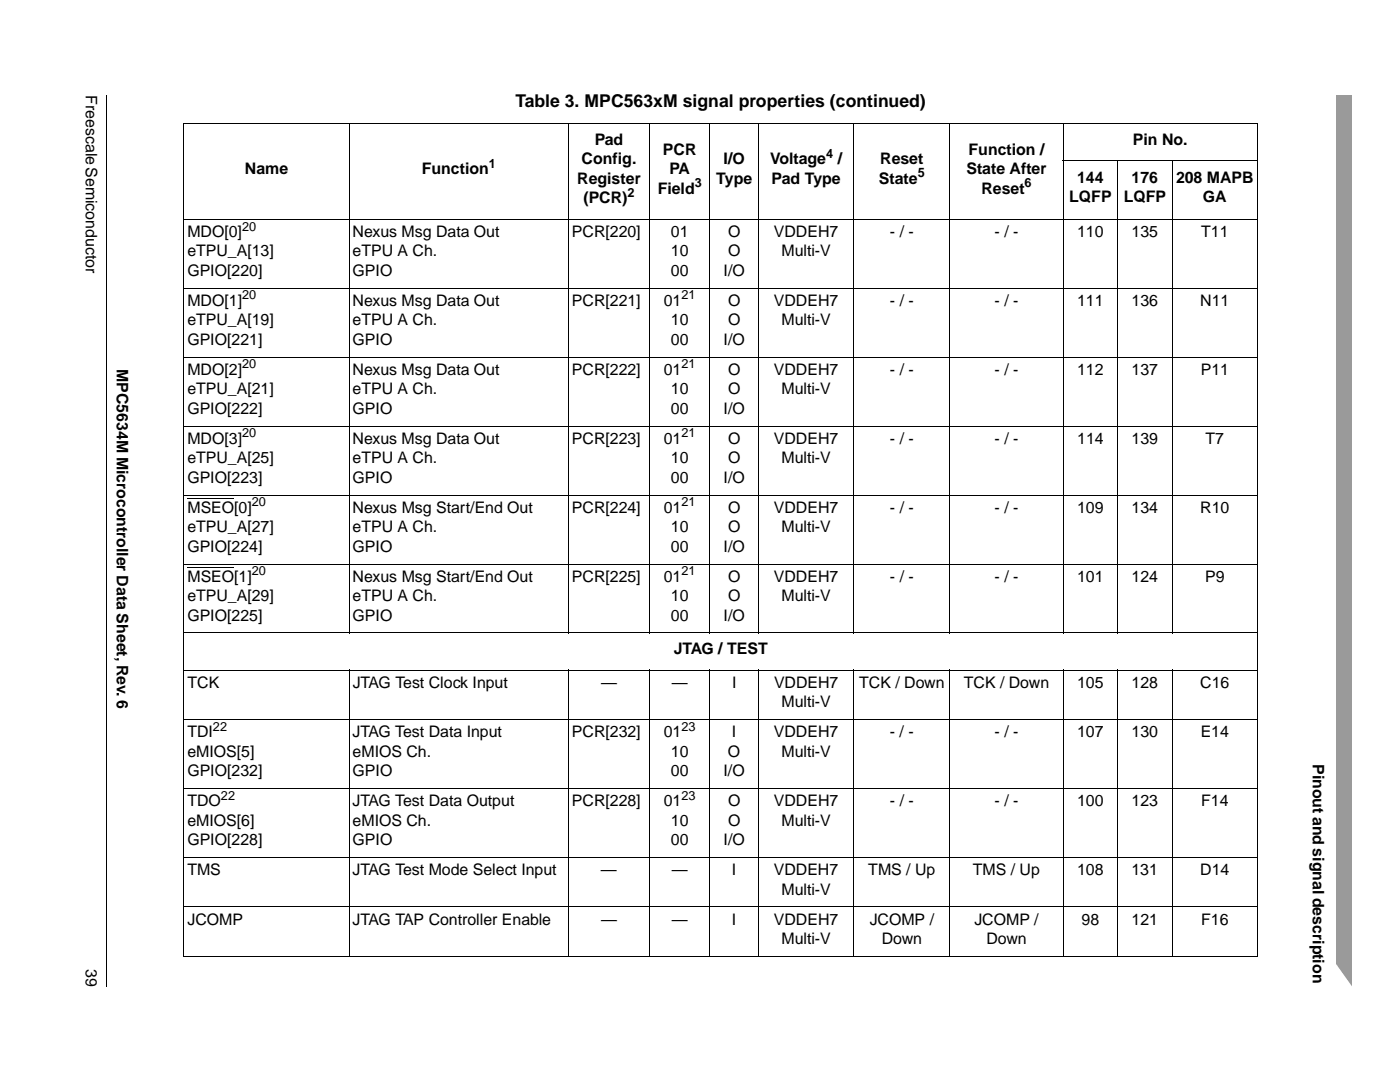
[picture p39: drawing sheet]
<svg xmlns="http://www.w3.org/2000/svg" width="279mm" height="216mm" viewBox="0 0 279 216" stroke-linecap="round" stroke-linejoin="round" font-family="sans-serif">
<defs><g id="words">
<text font-size="3.5" x="102.8" y="21.4">Table 3. MPC563xM signal properties (continued)</text>
<g font-size="3.2">
<text x="17.1" y="19" transform="rotate(90 17.1 19)">Freescale Semiconductor</text>
<text x="118.7" y="28.9">Pad</text>
<text x="226.1" y="28.9">Pin No.</text>
<text x="48.9" y="34.8">Name</text>
<text x="84.2" y="34.8">Function</text>
<text x="116.1" y="32.8">Config.</text>
<text x="132.3" y="30.9">PCR</text>
<text x="133.6" y="34.8">PA</text>
<text x="144.4" y="32.8">I/O</text>
<text x="153.7" y="32.8">Voltage</text>
<text x="167.2" y="32.8">/</text>
<text x="175.7" y="32.8">Reset</text>
<text x="192.9" y="34.8">State After</text>
<text x="193.3" y="30.9">Function /</text>
<text x="115.2" y="36.7">Register</text>
<text x="116.4" y="40.6">(PCR)</text>
<text x="131.3" y="38.6">Field</text>
<text x="142.9" y="36.7">Type</text>
<text x="154" y="36.7">Pad Type</text>
<text x="175.4" y="36.7">State</text>
<text x="195.9" y="38.6">Reset</text>
<text x="213.4" y="40.4">LQFP</text>
<text x="215" y="36.5">144</text>
<text x="224.3" y="40.4">LQFP</text>
<text x="225.8" y="36.5">176</text>
<text x="234.7" y="36.5">208 MAPB</text>
<text x="240.1" y="40.4">GA</text>
<text x="37.4" y="47.3">MDO[0]</text>
<text x="70.4" y="47.3">Nexus Msg Data Out</text>
<text x="114.2" y="47.3">PCR[220]</text>
<text x="133.9" y="47.3">01</text>
<text x="145.3" y="47.3">O</text>
<text x="154.5" y="47.3">VDDEH7</text>
<text x="177.6" y="47.3">- / -</text>
<text x="198.5" y="47.3">- / -</text>
<text x="215" y="47.3">110</text>
<text x="225.8" y="47.3">135</text>
<text x="239.7" y="47.3">T11</text>
<text x="37.4" y="51.2">eTPU_A[13]</text>
<text x="70.4" y="51.2">eTPU A Ch.</text>
<text x="133.9" y="51.2">10</text>
<text x="145.3" y="51.2">O</text>
<text x="156" y="51.2">Multi-V</text>
<text x="37.4" y="55">GPIO[220]</text>
<text x="70.4" y="55">GPIO</text>
<text x="133.9" y="55">00</text>
<text x="144.4" y="55">I/O</text>
<text x="37.4" y="64.9">eTPU_A[19]</text>
<text x="37.4" y="61">MDO[1]</text>
<text x="70.4" y="61">Nexus Msg Data Out</text>
<text x="70.4" y="64.9">eTPU A Ch.</text>
<text x="114.2" y="61">PCR[221]</text>
<text x="132.5" y="61">01</text>
<text x="133.9" y="64.9">10</text>
<text x="145.3" y="61">O</text>
<text x="145.3" y="64.9">O</text>
<text x="154.5" y="61">VDDEH7</text>
<text x="156" y="64.9">Multi-V</text>
<text x="177.6" y="61">- / -</text>
<text x="198.5" y="61">- / -</text>
<text x="215" y="61">111</text>
<text x="225.8" y="61">136</text>
<text x="239.6" y="61">N11</text>
<text x="37.4" y="68.8">GPIO[221]</text>
<text x="70.4" y="68.8">GPIO</text>
<text x="133.9" y="68.8">00</text>
<text x="144.4" y="68.8">I/O</text>
<text x="23.3" y="73.6" transform="rotate(90 23.3 73.6)">MPC5634M Microcontroller Data Sheet, Rev. 6</text>
<text x="37.4" y="74.8">MDO[2]</text>
<text x="70.4" y="74.8">Nexus Msg Data Out</text>
<text x="114.2" y="74.8">PCR[222]</text>
<text x="132.5" y="74.8">01</text>
<text x="145.3" y="74.8">O</text>
<text x="154.5" y="74.8">VDDEH7</text>
<text x="177.6" y="74.8">- / -</text>
<text x="198.5" y="74.8">- / -</text>
<text x="215" y="74.8">112</text>
<text x="225.8" y="74.8">137</text>
<text x="239.6" y="74.8">P11</text>
<text x="37.4" y="78.7">eTPU_A[21]</text>
<text x="37.4" y="82.5">GPIO[222]</text>
<text x="70.4" y="78.7">eTPU A Ch.</text>
<text x="70.4" y="82.5">GPIO</text>
<text x="133.9" y="78.7">10</text>
<text x="133.9" y="82.5">00</text>
<text x="144.4" y="82.5">I/O</text>
<text x="145.3" y="78.7">O</text>
<text x="156" y="78.7">Multi-V</text>
<text x="37.4" y="88.5">MDO[3]</text>
<text x="70.4" y="88.5">Nexus Msg Data Out</text>
<text x="114.2" y="88.5">PCR[223]</text>
<text x="132.5" y="88.5">01</text>
<text x="145.3" y="88.5">O</text>
<text x="154.5" y="88.5">VDDEH7</text>
<text x="177.6" y="88.5">- / -</text>
<text x="198.5" y="88.5">- / -</text>
<text x="215" y="88.5">114</text>
<text x="225.8" y="88.5">139</text>
<text x="240.6" y="88.5">T7</text>
<text x="37.4" y="92.4">eTPU_A[25]</text>
<text x="70.4" y="92.4">eTPU A Ch.</text>
<text x="133.9" y="92.4">10</text>
<text x="145.3" y="92.4">O</text>
<text x="156" y="92.4">Multi-V</text>
<text x="37.4" y="96.3">GPIO[223]</text>
<text x="70.4" y="96.3">GPIO</text>
<text x="133.9" y="96.3">00</text>
<text x="144.4" y="96.3">I/O</text>
<text x="37.4" y="106.2">eTPU_A[27]</text>
<text x="37.4" y="102.3">MSEO[0]</text>
<text x="70.4" y="102.3">Nexus Msg Start/End Out</text>
<text x="70.4" y="106.2">eTPU A Ch.</text>
<text x="114.2" y="102.3">PCR[224]</text>
<text x="132.5" y="102.3">01</text>
<text x="133.9" y="106.2">10</text>
<text x="145.3" y="102.3">O</text>
<text x="145.3" y="106.2">O</text>
<text x="154.5" y="102.3">VDDEH7</text>
<text x="156" y="106.2">Multi-V</text>
<text x="177.6" y="102.3">- / -</text>
<text x="198.5" y="102.3">- / -</text>
<text x="215" y="102.3">109</text>
<text x="225.8" y="102.3">134</text>
<text x="239.6" y="102.3">R10</text>
<text x="37.4" y="110.1">GPIO[224]</text>
<text x="70.4" y="110.1">GPIO</text>
<text x="133.9" y="110.1">00</text>
<text x="144.4" y="110.1">I/O</text>
<text x="37.4" y="120">eTPU_A[29]</text>
<text x="37.4" y="116.1">MSEO[1]</text>
<text x="70.4" y="116.1">Nexus Msg Start/End Out</text>
<text x="70.4" y="120">eTPU A Ch.</text>
<text x="114.2" y="116.1">PCR[225]</text>
<text x="132.5" y="116.1">01</text>
<text x="133.9" y="120">10</text>
<text x="145.3" y="116.1">O</text>
<text x="145.3" y="120">O</text>
<text x="154.5" y="116.1">VDDEH7</text>
<text x="156" y="120">Multi-V</text>
<text x="177.6" y="116.1">- / -</text>
<text x="198.5" y="116.1">- / -</text>
<text x="215" y="116.1">101</text>
<text x="225.8" y="116.1">124</text>
<text x="240.5" y="116.1">P9</text>
<text x="37.4" y="123.8">GPIO[225]</text>
<text x="70.4" y="123.8">GPIO</text>
<text x="133.9" y="123.8">00</text>
<text x="144.4" y="123.8">I/O</text>
<text x="134.5" y="130.5">JTAG / TEST</text>
<text x="37.4" y="137.2">TCK</text>
<text x="70.4" y="137.2">JTAG Test Clock Input</text>
<text x="120" y="137.2">—</text>
<text x="134.1" y="137.2">—</text>
<text x="146.1" y="137.2">I</text>
<text x="154.5" y="137.2">VDDEH7</text>
<text x="171.5" y="137.2">TCK / Down</text>
<text x="192.4" y="137.2">TCK / Down</text>
<text x="215" y="137.2">105</text>
<text x="225.8" y="137.2">128</text>
<text x="239.5" y="137.2">C16</text>
<text x="156" y="141.1">Multi-V</text>
<text x="37.4" y="147.1">TDI</text>
<text x="70.4" y="147.1">JTAG Test Data Input</text>
<text x="114.2" y="147.1">PCR[232]</text>
<text x="132.5" y="147.1">01</text>
<text x="146.1" y="147.1">I</text>
<text x="154.5" y="147.1">VDDEH7</text>
<text x="177.6" y="147.1">- / -</text>
<text x="198.5" y="147.1">- / -</text>
<text x="215" y="147.1">107</text>
<text x="225.8" y="147.1">130</text>
<text x="239.6" y="147.1">E14</text>
<text x="37.4" y="151">eMIOS[5]</text>
<text x="37.4" y="154.9">GPIO[232]</text>
<text x="70.4" y="151">eMIOS Ch.</text>
<text x="70.4" y="154.9">GPIO</text>
<text x="133.9" y="151">10</text>
<text x="133.9" y="154.9">00</text>
<text x="144.4" y="154.9">I/O</text>
<text x="145.3" y="151">O</text>
<text x="156" y="151">Multi-V</text>
<text x="262" y="152.5" transform="rotate(90 262 152.5)">Pinout and signal description</text>
<text x="37.4" y="160.9">TDO</text>
<text x="70.4" y="160.9">JTAG Test Data Output</text>
<text x="114.2" y="160.9">PCR[228]</text>
<text x="132.5" y="160.9">01</text>
<text x="145.3" y="160.9">O</text>
<text x="154.5" y="160.9">VDDEH7</text>
<text x="177.6" y="160.9">- / -</text>
<text x="198.5" y="160.9">- / -</text>
<text x="215" y="160.9">100</text>
<text x="225.8" y="160.9">123</text>
<text x="239.7" y="160.9">F14</text>
<text x="37.4" y="164.7">eMIOS[6]</text>
<text x="70.4" y="164.7">eMIOS Ch.</text>
<text x="133.9" y="164.7">10</text>
<text x="145.3" y="164.7">O</text>
<text x="156" y="164.7">Multi-V</text>
<text x="37.4" y="168.6">GPIO[228]</text>
<text x="70.4" y="168.6">GPIO</text>
<text x="133.9" y="168.6">00</text>
<text x="144.4" y="168.6">I/O</text>
<text x="37.4" y="174.6">TMS</text>
<text x="70.4" y="174.6">JTAG Test Mode Select Input</text>
<text x="119.9" y="174.6">—</text>
<text x="134.1" y="174.6">—</text>
<text x="146.1" y="174.6">I</text>
<text x="154.4" y="174.6">VDDEH7</text>
<text x="156" y="178.5">Multi-V</text>
<text x="173.3" y="174.6">TMS / Up</text>
<text x="194.2" y="174.6">TMS / Up</text>
<text x="214.9" y="174.6">108</text>
<text x="225.8" y="174.6">131</text>
<text x="239.5" y="174.6">D14</text>
<text x="37.4" y="184.5">JCOMP</text>
<text x="70.4" y="184.5">JTAG TAP Controller Enable</text>
<text x="120" y="184.5">—</text>
<text x="134.1" y="184.5">—</text>
<text x="146.1" y="184.5">I</text>
<text x="154.5" y="184.5">VDDEH7</text>
<text x="173.6" y="184.5">JCOMP /</text>
<text x="194.5" y="184.5">JCOMP /</text>
<text x="215.9" y="184.5">98</text>
<text x="225.8" y="184.5">121</text>
<text x="239.7" y="184.5">F16</text>
<text x="156" y="188.4">Multi-V</text>
<text x="176" y="188.4">Down</text>
<text x="196.9" y="188.4">Down</text>
<text x="17.1" y="193.4" transform="rotate(90 17.1 193.4)">39</text>
</g>
<g font-size="2.5">
<text x="97.5" y="33.5">1</text>
<text x="164.9" y="31.5">4</text>
<text x="183.2" y="35.4">5</text>
<text x="125.2" y="39.3">2</text>
<text x="138.6" y="37.4">3</text>
<text x="204.5" y="37.4">6</text>
<text x="48.3" y="46">20</text>
<text x="48.3" y="59.8">20</text>
<text x="136" y="59.8">21</text>
<text x="48.3" y="73.5">20</text>
<text x="136" y="73.5">21</text>
<text x="48.3" y="87.3">20</text>
<text x="136" y="87.3">21</text>
<text x="50.3" y="101">20</text>
<text x="136" y="101">21</text>
<text x="50.3" y="114.8">20</text>
<text x="136" y="114.8">21</text>
<text x="42.5" y="145.8">22</text>
<text x="136" y="145.8">23</text>
<text x="44.1" y="159.6">22</text>
<text x="136" y="159.6">23</text>
</g>
</g></defs>
<path d="M21.2 19h.2z" fill="#000"/>
<path d="M21.3 19v177.8" fill="none" stroke="#000" stroke-width=".2"/>
<path d="M266.7 19h3.2v177.8h-3.2z" fill="#9a9a9a"/>
<path d="M266.4 192l3.8 5.3v1.4h-3.8z" fill="#fff"/>
<g fill="none" stroke="#000" stroke-width=".2">
<path d="M36.6 24.7h214.5M36.7 24.8v166M69.7 24.6v101.8M113.4 24.6v101.8M129.6 24.6v101.8M141.7 24.6v101.8M151.4 24.6v101.8M170.4 24.6v101.8M189.6 24.6v101.8M212.1 32.1h39M212.2 24.6v101.8M223.1 32v94.4"/>
<path d="M233.9 32v94.4M251 24.8v166M36.6 43.8h214.5M36.6 57.5h214.5M36.6 71.3h214.5M36.6 85h214.5M36.6 98.8h214.5M37.4 99.6h9.3M36.6 112.5h214.5M37.4 113.3h9.3M36.6 126.3h214.5M36.6 133.7h214.5"/>
<path d="M69.7 133.6v57.3M113.4 133.6v57.3M129.6 133.6v57.3M141.7 133.6v57.3M151.4 133.6v57.3M170.4 133.6v57.3M189.6 133.6v57.3M212.2 133.6v57.3M223.1 133.6v57.3M233.9 133.6v57.3M36.6 143.6h214.5M36.6 157.3h214.5"/>
<path d="M36.6 171.1h214.5M36.6 181h214.5M36.6 190.9h214.5"/>
</g>
<use href="#words"/>
</svg>
